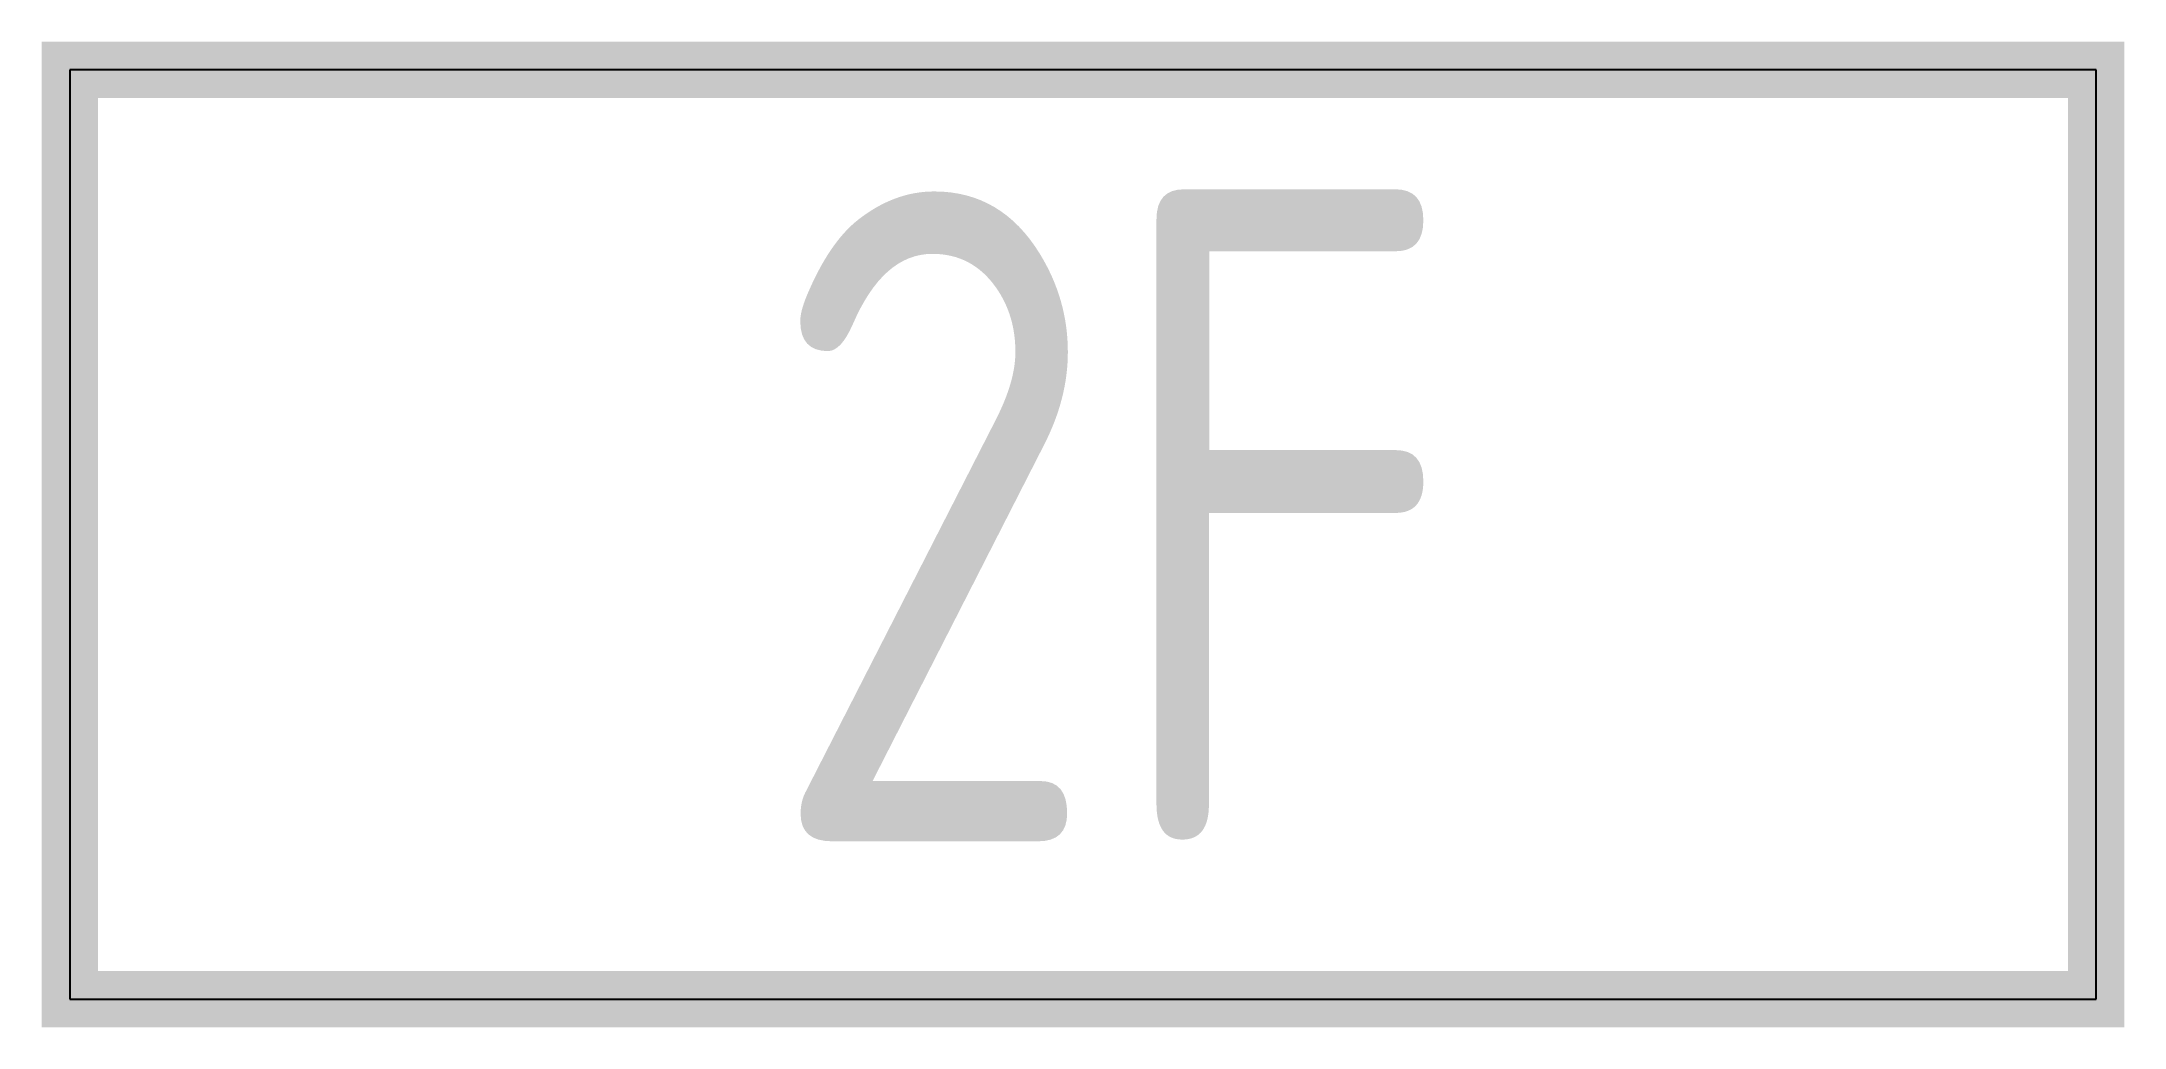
# Model space of a CAD drawing. Extents: x -0.74 to 0.74, y -0.02 to 0.68.
import ezdxf
from ezdxf.enums import TextEntityAlignment as Align

# ---------------------------------------------------------------- set-up
doc = ezdxf.new("R2010")
doc.units = 0
doc.header["$MEASUREMENT"] = 0
doc.styles.add('_TEL_DIM', font='TSSDENG', dxfattribs={"width": 0.6, "height": 6, "bigfont": '！！TSSDCHN'})
doc.styles.add('hztxt', font='TSSDENG', dxfattribs={"width": 0.7, "bigfont": 'TSSDCHN'})

msp = doc.modelspace()

# ---------------------------------------------------------------- linework, layer by layer
for p, q in [((-0.72, 0.66), (-0.72, 0)), ((0.72, 0.66), (-0.72, 0.66)), ((0.72, 0), (0.72, 0.66)), ((-0.72, 0), (0.72, 0))]:
    msp.add_line(p, q)
at = {"const_width": 0.04}
msp.add_lwpolyline([(-0.72, 0.66), (-0.72, 0), (0.72, 0), (0.72, 0.66), (-0.72, 0.66), (-0.72, 0)], dxfattribs=at)

# ---------------------------------------------------------------- texts
at = {"color": 7, "style": 'hztxt', "width": 0.8}
msp.add_text('2F', height=0.46154, dxfattribs=at).set_placement((-0.2261, 0.1121))
at = {"color": 7, "linetype": 'ByBlock', "style": '_TEL_DIM', "flags": 1}
for tag in ['A', 'REMARK']:
    msp.add_attdef(tag, text='', height=0.0000154, dxfattribs=at).set_placement((0, 0), align=Align.MIDDLE_CENTER)

doc.saveas('drawing.dxf')
